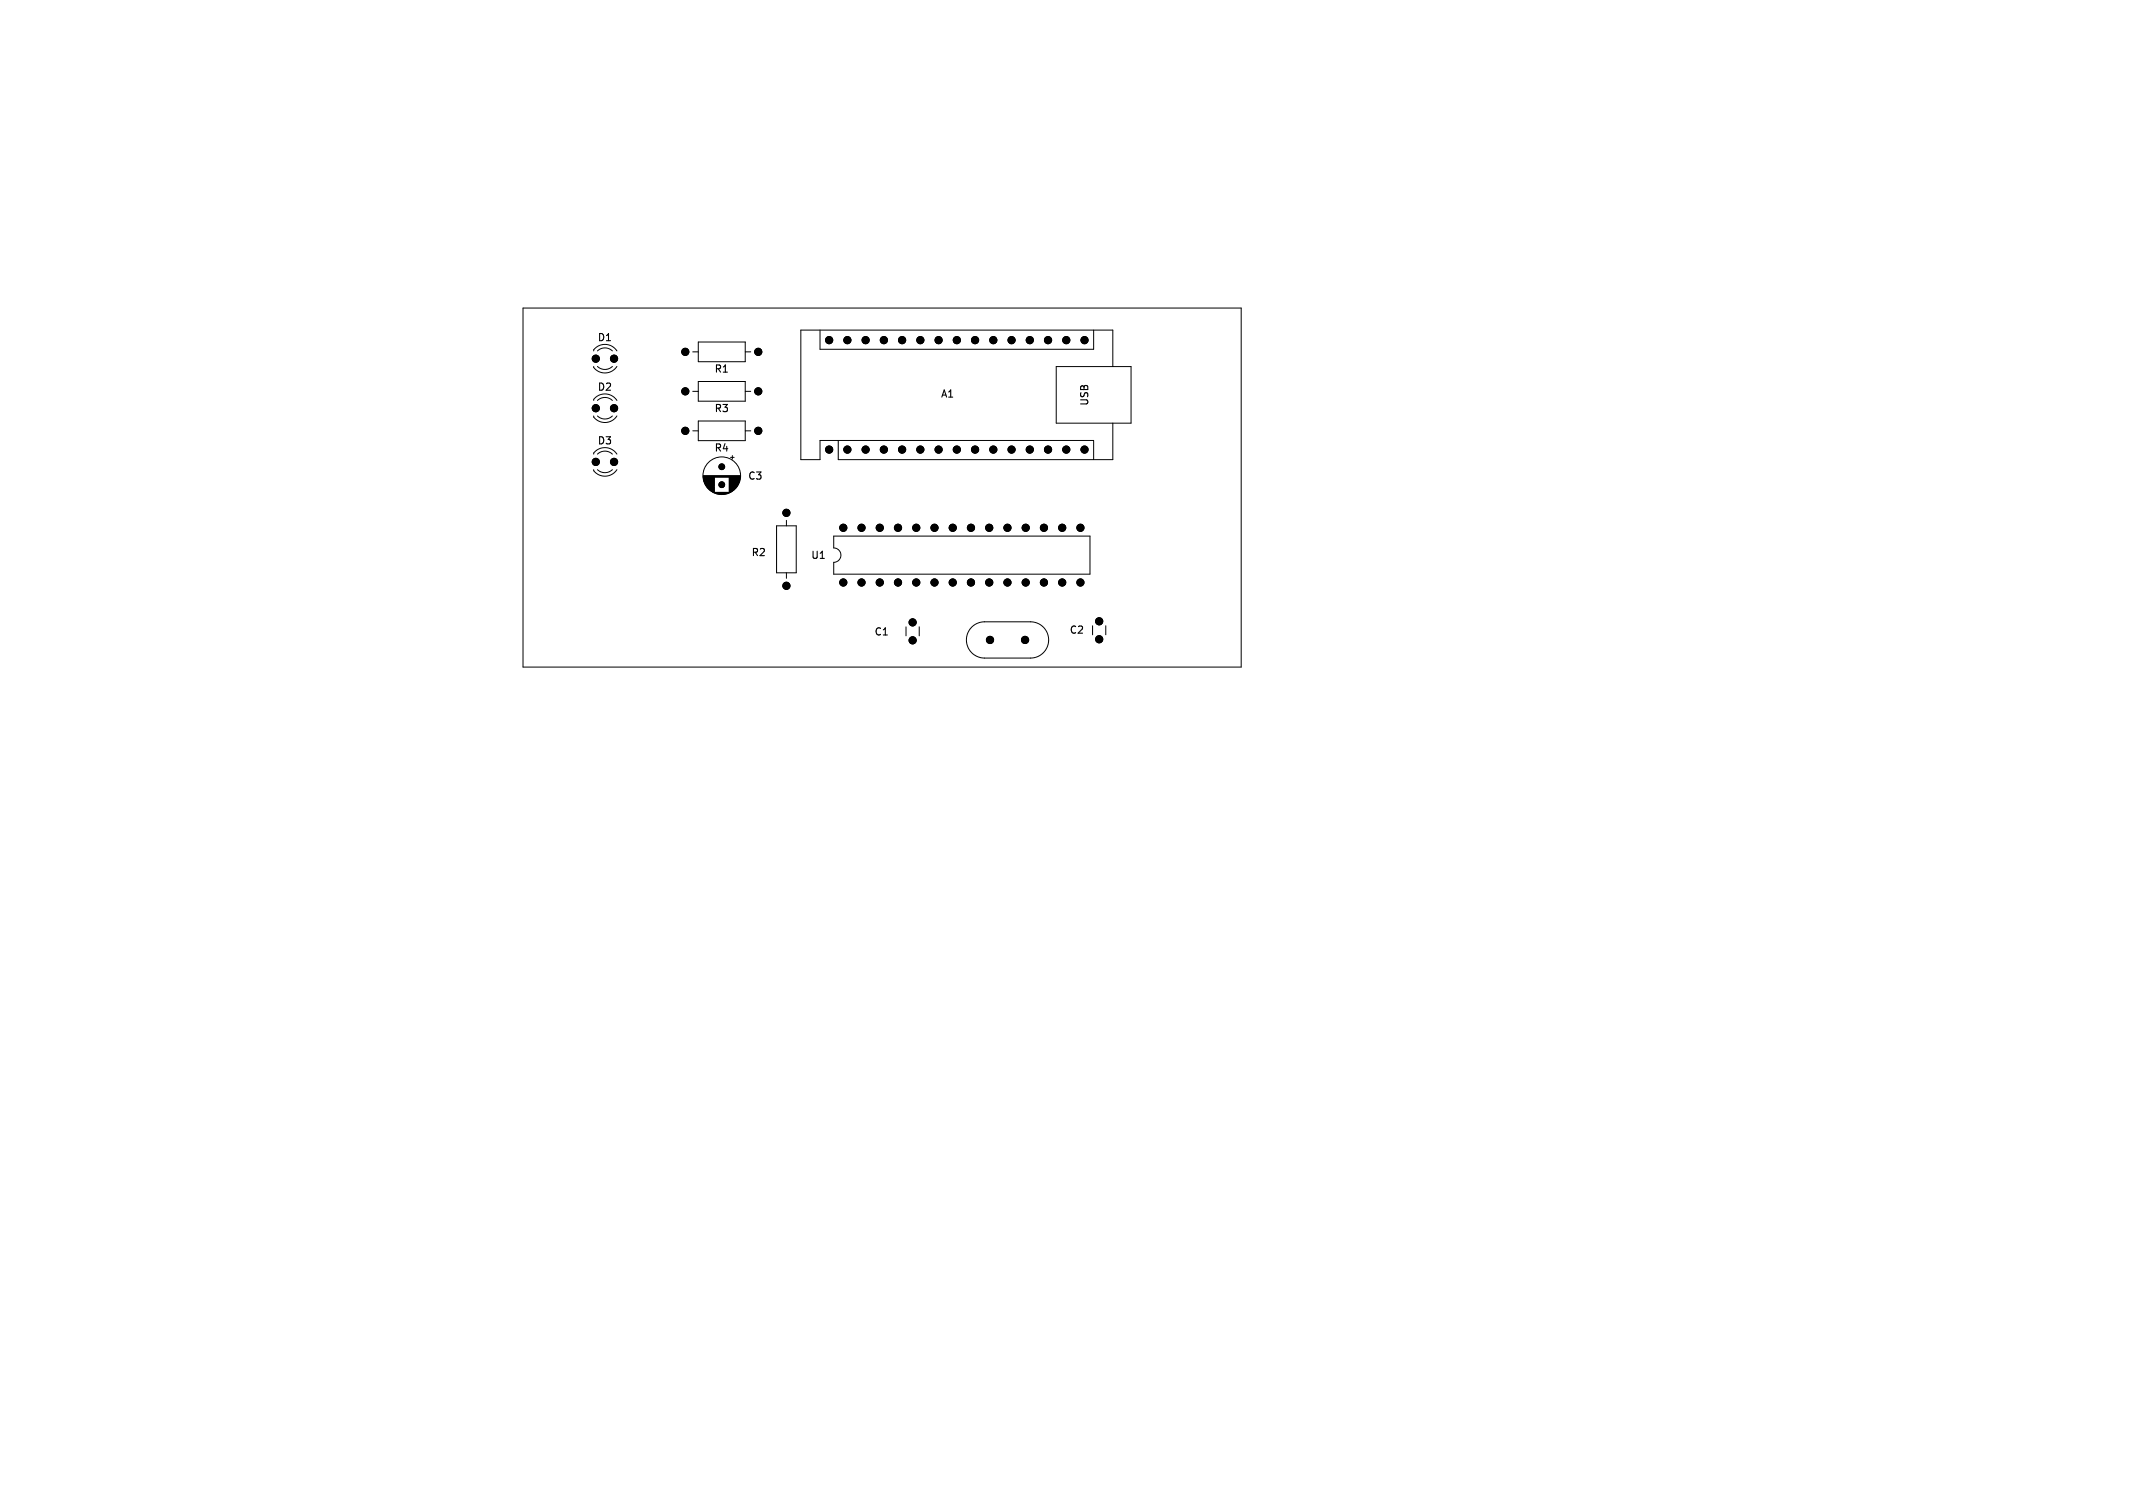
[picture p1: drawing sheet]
<svg xmlns="http://www.w3.org/2000/svg" width="297mm" height="210mm" viewBox="0 0 297 210" stroke-linecap="round" stroke-linejoin="round" font-family="sans-serif">
<defs><g id="words">
<g font-size="1.4">
<text x="83.1" y="47.7">D1</text>
<text x="99.4" y="52.1">R1</text>
<text x="83.1" y="54.6">D2</text>
<text x="99.4" y="57.6">R3</text>
<text x="130.9" y="55.6">A1</text>
<text x="151.7" y="56.6" transform="rotate(-90 151.7 56.6)">USB</text>
<text x="83.1" y="62.1">D3</text>
<text x="99.4" y="63.1">R4</text>
<text x="104.1" y="67">C3</text>
<text x="104.5" y="77.7">R2</text>
<text x="112.8" y="78">U1</text>
<text x="121.7" y="88.7">C1</text>
<text x="148.8" y="88.4">C2</text>
</g>
</g></defs>
<g fill="none" stroke="#000" stroke-width=".14">
<path d="M72.8 42.9h100v50h-100zM82.7 55.8a1.41 1.41 0 0 1 1.1-.9 1.99 1.99 0 0 1 2.1 .9M82.7 48.9a1.41 1.41 0 0 1 1.1-.9 1.99 1.99 0 0 1 2.1 .9M83.2 55.8a1.5 1.5 0 0 1 2.1 0M83.2 48.9a1.5 1.5 0 0 1 2.1 0M85.3 57.9a1.5 1.5 0 0 1-2.1 0M85.3 51a1.5 1.5 0 0 1-2.1 0M85.9 57.9a1.99 1.99 0 0 1-3.2 .2v-.2M85.9 51a1.99 1.99 0 0 1-3.2 .2v-.2M96.5 54.5h.7M96.5 49h.7M96.5 60h.7"/>
<path d="M97.2 47.6h6.6v2.8h-6.6zM97.2 53.1h6.6v2.8h-6.6zM97.2 58.6h6.6v2.8h-6.6zM103.8 54.5h.7M103.8 49h.7M103.8 60h.7M114.2 46v2.6h38.1v-2.6M147.1 51h10.4v7.9h-10.4zM154.9 51v-5h-43.4v18h2.7v-2.7h38.1v2.7M154.9 58.9v5.1h-38.2v-2.7M82.7 63.2a1.41 1.41 0 0 1 1.1-.8 1.99 1.99 0 0 1 2.1 .8M83.2 63.2a1.5 1.5 0 0 1 2.1 0"/>
<path d="M85.3 65.4a1.5 1.5 0 0 1-2.1 0M85.9 65.4a1.99 1.99 0 0 1-3.2 .2v-.2M97.9 66.3h5.2M97.9 66.4h5.2M97.9 66.5h1.6M97.9 66.6h1.6M98 66.7h1.5M98 66.8h1.5M98 66.9h1.5M98 67h1.5M98 67.1h1.5M98.1 67.1h1.4"/>
<path d="M98.1 67.2h1.4M98.1 67.3h1.4M98.2 67.3h1.3M98.2 67.4h1.3M98.2 67.5h1.3M98.3 67.5h1.2M98.3 67.6h1.2M98.3 67.7h1.2M98.4 67.7h1.1M98.4 67.8h1.1M98.5 67.9h1M98.6 68h.9"/>
<path d="M98.6 68.1h.9M98.7 68.1h.8M98.8 68.2h.7M98.8 68.3h.7M98.9 68.3h.6M99 68.4h.5M99.1 68.4h.4M99.1 68.5h.4M99.2 68.5h.3M99.3 68.6h2.4M99.4 68.6h2.2M99.5 68.7h2"/>
<path d="M99.6 68.7h1.8M99.7 68.7h1.6M99.8 68.8h1.4M100 68.8h1M100.2 68.9h.6M101.5 66.5h1.6M101.5 66.6h1.6M101.5 66.7h1.6M101.5 66.7h1.5M101.5 66.8h1.5M101.5 66.9h1.5M101.5 67h1.5"/>
<path d="M101.5 67.1h1.5M101.5 67.1h1.4M101.5 67.2h1.4M101.5 67.3h1.4M101.5 67.3h1.3M101.5 67.4h1.3M101.5 67.5h1.3M101.5 67.5h1.2M101.5 67.6h1.2M101.5 67.7h1.2M101.5 67.7h1.1M101.5 67.8h1.1"/>
<path d="M101.5 67.9h1M101.5 68h.9M101.5 68.1h.9M101.5 68.1h.8M101.5 68.2h.7M101.5 68.3h.7M101.5 68.3h.6M101.5 68.4h.5M101.5 68.4h.4M101.5 68.5h.4M101.5 68.5h.3M101.7 63.7h.5"/>
<path d="M102 63.4v.5M108.1 73.2h2.8v6.6h-2.8zM109.5 72.5v.7M109.5 79.8v.7M116.1 74.7h35.7v5.3h-35.7v-1.7a1 1 0 0 0 1-1 1 1 0 0 0-1-1zM126.2 87.3v1.3M128 87.3v1.3M135.3 87.3a2.53 2.53 0 0 1 1.8-.7h6.4a2.53 2.53 0 0 1 2.5 2.5 2.53 2.53 0 0 1-2.5 2.5h-6.4a2.53 2.53 0 0 1-2.3-1.5 2.53 2.53 0 0 1 .5-2.8zM152.1 87.1v1.3M154 87.1v1.3"/>
<circle cx="100.5" cy="66.2" r="2.62"/>
</g>
<g fill="#000" stroke="#000" stroke-width=".14">
<circle cx="83" cy="56.8" r=".5"/>
<circle cx="83" cy="50" r=".5"/>
<circle cx="85.5" cy="56.8" r=".5"/>
<circle cx="85.5" cy="50" r=".5"/>
<circle cx="95.4" cy="54.5" r=".5"/>
<circle cx="95.4" cy="49" r=".5"/>
<circle cx="105.6" cy="54.5" r=".5"/>
<circle cx="105.6" cy="49" r=".5"/>
<circle cx="115.4" cy="47.4" r=".5"/>
<circle cx="118" cy="47.4" r=".5"/>
<circle cx="120.5" cy="47.4" r=".5"/>
<circle cx="123.1" cy="47.4" r=".5"/>
<circle cx="125.6" cy="47.4" r=".5"/>
<circle cx="128.1" cy="47.4" r=".5"/>
<circle cx="130.7" cy="47.4" r=".5"/>
<circle cx="133.2" cy="47.4" r=".5"/>
<circle cx="135.8" cy="47.4" r=".5"/>
<circle cx="138.3" cy="47.4" r=".5"/>
<circle cx="140.8" cy="47.4" r=".5"/>
<circle cx="143.4" cy="47.4" r=".5"/>
<circle cx="145.9" cy="47.4" r=".5"/>
<circle cx="148.5" cy="47.4" r=".5"/>
<circle cx="151" cy="47.4" r=".5"/>
<circle cx="83" cy="64.3" r=".5"/>
<circle cx="85.5" cy="64.3" r=".5"/>
<circle cx="95.4" cy="60" r=".5"/>
<circle cx="100.5" cy="65" r=".4"/>
<circle cx="100.5" cy="67.5" r=".4"/>
<circle cx="105.6" cy="60" r=".5"/>
<circle cx="109.5" cy="71.4" r=".5"/>
<circle cx="115.4" cy="62.6" r=".5"/>
<circle cx="117.4" cy="73.5" r=".5"/>
<circle cx="118" cy="62.6" r=".5"/>
<circle cx="120" cy="73.5" r=".5"/>
<circle cx="120.5" cy="62.6" r=".5"/>
<circle cx="122.5" cy="73.5" r=".5"/>
<circle cx="123.1" cy="62.6" r=".5"/>
<circle cx="125" cy="73.5" r=".5"/>
<circle cx="125.6" cy="62.6" r=".5"/>
<circle cx="127.6" cy="73.5" r=".5"/>
<circle cx="128.1" cy="62.6" r=".5"/>
<circle cx="130.1" cy="73.5" r=".5"/>
<circle cx="130.7" cy="62.6" r=".5"/>
<circle cx="132.7" cy="73.5" r=".5"/>
<circle cx="133.2" cy="62.6" r=".5"/>
<circle cx="135.2" cy="73.5" r=".5"/>
<circle cx="135.8" cy="62.6" r=".5"/>
<circle cx="137.7" cy="73.5" r=".5"/>
<circle cx="138.3" cy="62.6" r=".5"/>
<circle cx="140.3" cy="73.5" r=".5"/>
<circle cx="140.8" cy="62.6" r=".5"/>
<circle cx="142.8" cy="73.5" r=".5"/>
<circle cx="143.4" cy="62.6" r=".5"/>
<circle cx="145.4" cy="73.5" r=".5"/>
<circle cx="145.9" cy="62.6" r=".5"/>
<circle cx="147.9" cy="73.5" r=".5"/>
<circle cx="148.5" cy="62.6" r=".5"/>
<circle cx="150.4" cy="73.5" r=".5"/>
<circle cx="151" cy="62.6" r=".5"/>
<circle cx="109.5" cy="81.6" r=".5"/>
<circle cx="117.4" cy="81.1" r=".5"/>
<circle cx="120" cy="81.1" r=".5"/>
<circle cx="122.5" cy="81.1" r=".5"/>
<circle cx="125" cy="81.1" r=".5"/>
<circle cx="127.1" cy="86.7" r=".5"/>
<circle cx="127.1" cy="89.2" r=".5"/>
<circle cx="127.6" cy="81.1" r=".5"/>
<circle cx="130.1" cy="81.1" r=".5"/>
<circle cx="132.7" cy="81.1" r=".5"/>
<circle cx="135.2" cy="81.1" r=".5"/>
<circle cx="137.7" cy="81.1" r=".5"/>
<circle cx="137.8" cy="89.1" r=".5"/>
<circle cx="140.3" cy="81.1" r=".5"/>
<circle cx="142.7" cy="89.1" r=".5"/>
<circle cx="142.8" cy="81.1" r=".5"/>
<circle cx="145.4" cy="81.1" r=".5"/>
<circle cx="147.9" cy="81.1" r=".5"/>
<circle cx="150.4" cy="81.1" r=".5"/>
<circle cx="153.1" cy="89" r=".5"/>
<circle cx="153.1" cy="86.5" r=".5"/>
</g>
<use href="#words"/>
</svg>
